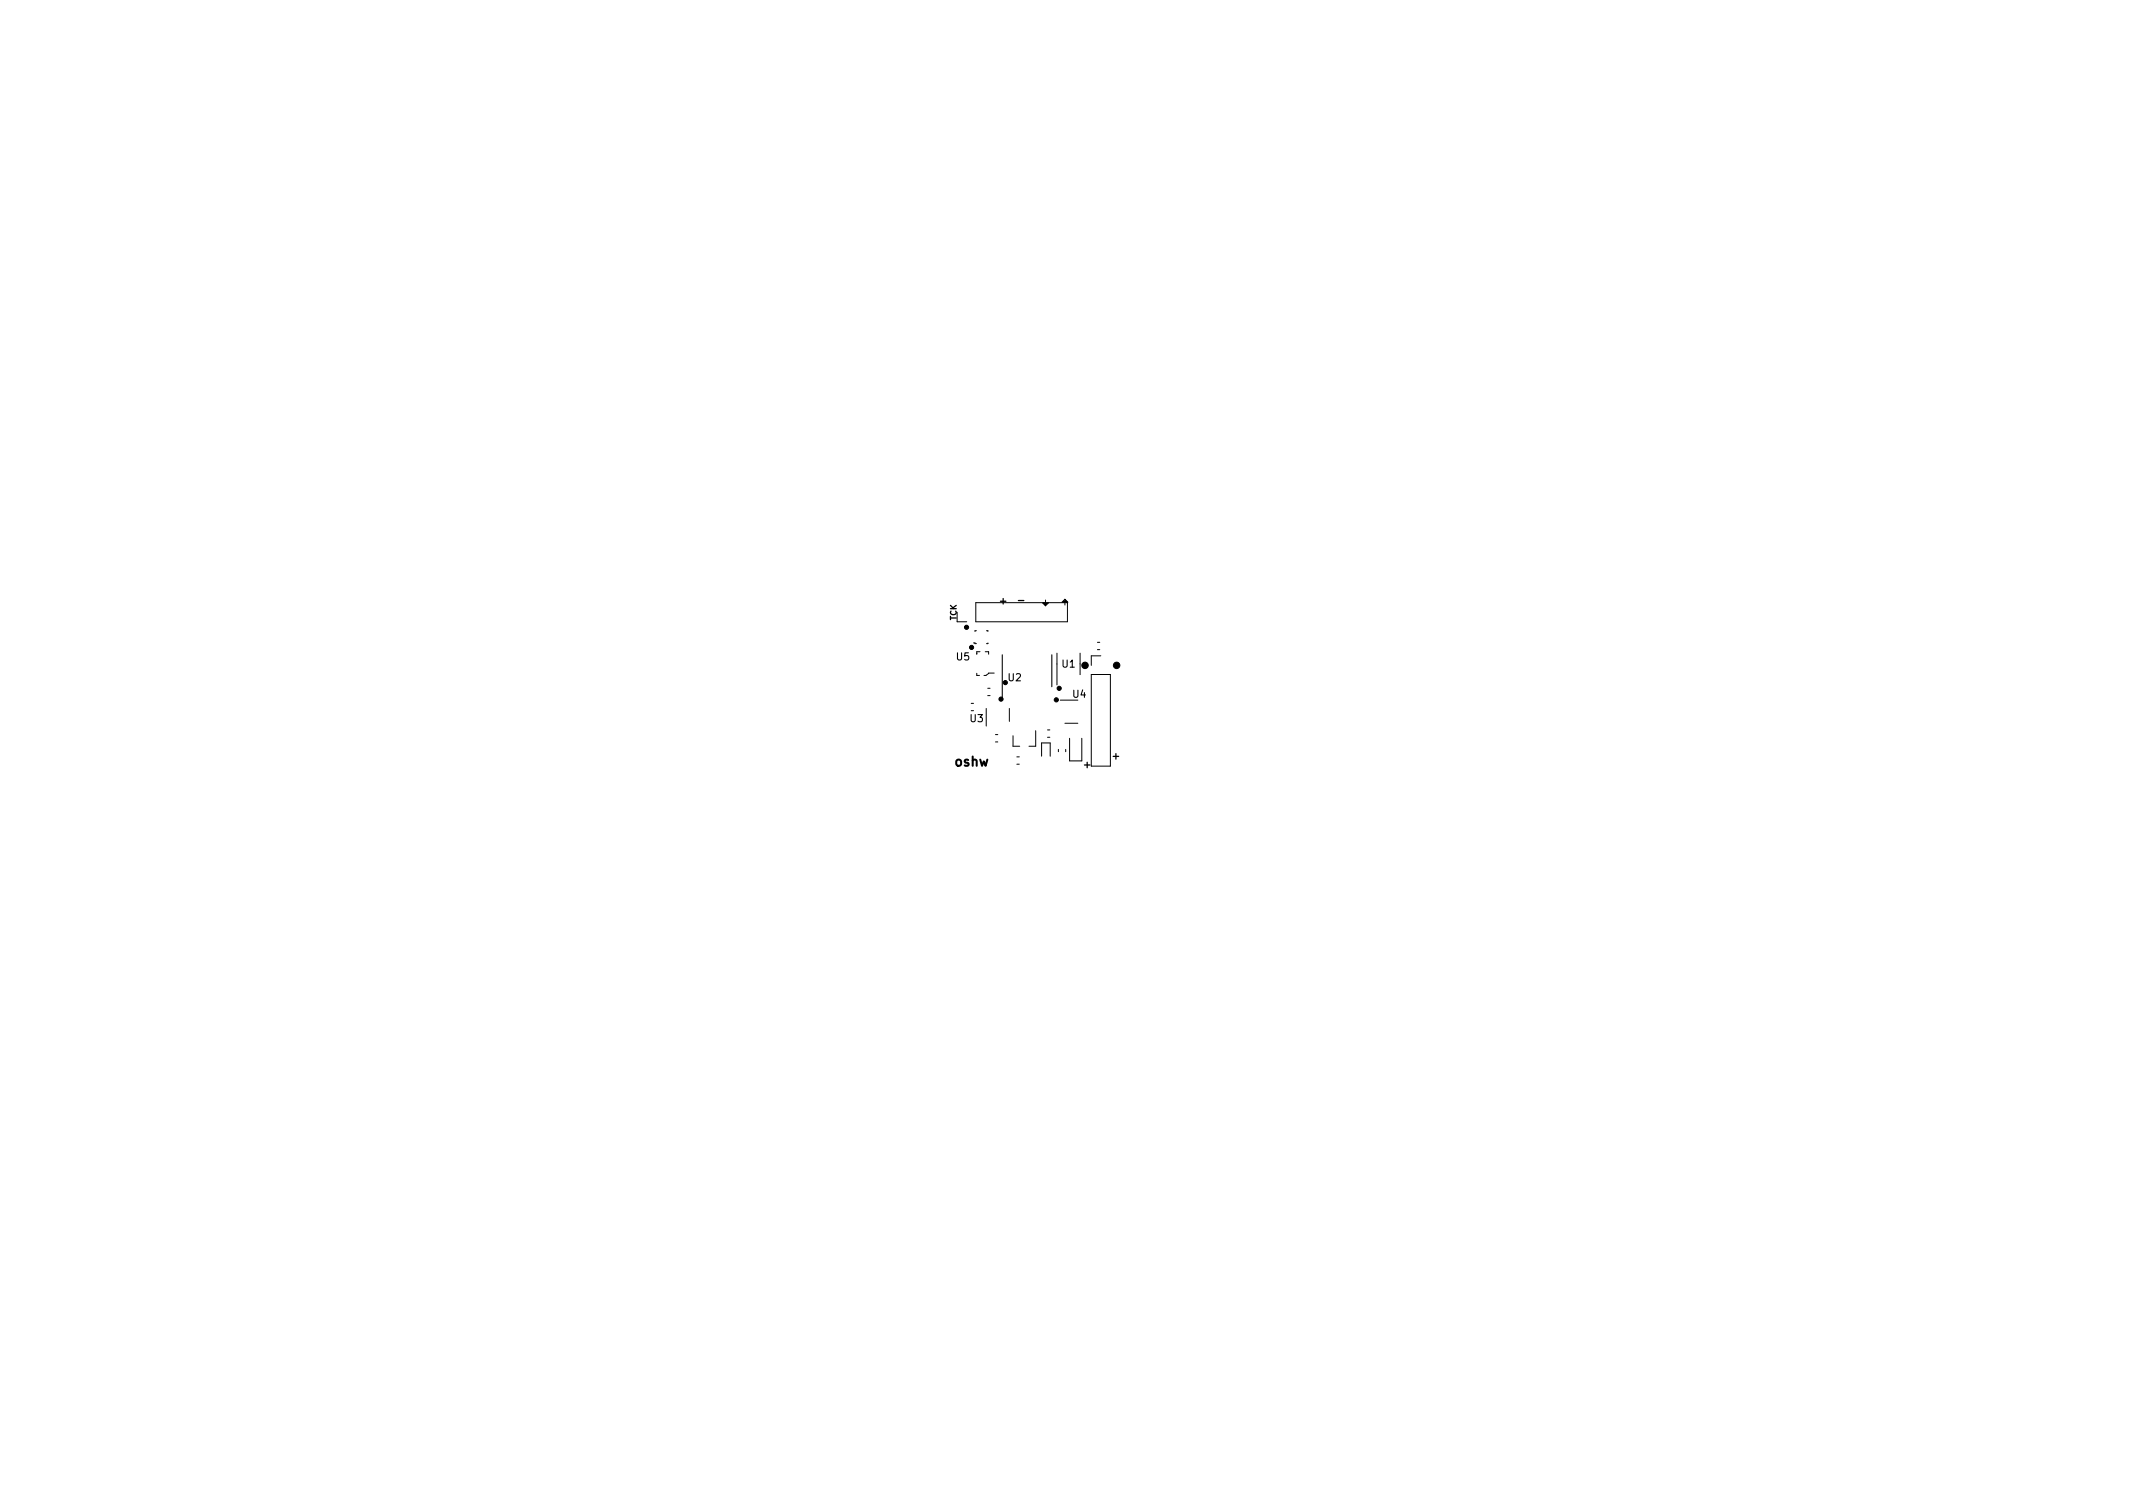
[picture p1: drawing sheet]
<svg xmlns="http://www.w3.org/2000/svg" width="297mm" height="210mm" viewBox="0 0 297 210" stroke-linecap="round" stroke-linejoin="round" font-family="sans-serif">
<defs><g id="words">
<text font-size="1.8" x="133" y="106.7">oshw</text>
<g font-size="1.4">
<text x="139.3" y="84.1">+</text>
<text x="142" y="84">-</text>
<text x="133.2" y="91.9">U5</text>
<text x="140.4" y="94.8">U2</text>
<text x="147.9" y="92.9">U1</text>
<text x="135.1" y="100.5">U3</text>
<text x="149.4" y="97.1">U4</text>
<text x="151" y="106.9">+</text>
<text x="155" y="105.7">+</text>
</g>
<text font-size="1.1" x="133.2" y="86.4" transform="rotate(-90 133.2 86.4)">TCK</text>
</g></defs>
<g fill="#000" stroke="#000" stroke-width=".14">
<circle cx="134.6" cy="87.3" r=".29"/>
<circle cx="135.3" cy="90.1" r=".29"/>
<circle cx="139.4" cy="97.3" r=".29"/>
<circle cx="140" cy="95" r=".29"/>
<circle cx="147.1" cy="97.4" r=".29"/>
<circle cx="147.5" cy="95.8" r=".29"/>
<circle cx="151.1" cy="92.6" r=".45"/>
<circle cx="155.5" cy="92.6" r=".45"/>
</g>
<g fill="none" stroke="#000" stroke-width=".14">
<path d="M133.3 86.6h1.3M135.2 99h.4M135.2 97.9h.4M135.6 89.5l.4 .1M135.9 83.9h12.7v2.7h-12.7zM136 87.8h-.2v.1M136 93.7v.3h.4M136.5 90.7h-.5v.4M137.2 90.7h.5v.4M137.3 98.6v2.5M137.4 87.8h.2v.1M137.5 95.8h.4"/>
<path d="M137.5 96.9h.4M137.6 89.5v.1h-.2M138.5 93.7h-.8l-.4 .3h-.3M140.6 98.6v1.8M145.3 83.9h.7l-.4 .4zM145.6 83.5v.4M145.7 84l-.1 .1-.1-.1 .1 .2 .2-.2-.6-.1 .4 .4M147.2 90.9v4.5M147.6 97.5h2.5M148.2 83.6l-.1 .1h.4M148.3 83.4l.4 .4h-.8zM148.3 83.4l.3 .4"/>
<path d="M148.3 83.4v.8M148.4 83.6v.1M150.4 90.9v3M152 93.9h2.6v12.8h-2.6zM152.8 90.5h.4M152.8 89.4h.4M153.3 91.3h-1.3v1.3M138.6 102.3h.4M138.6 103.3h.4M141.1 102.4v1.5h.9M141.6 106.4h.3M141.6 105.4h.3"/>
<path d="M144.2 101.7v2.2h-.9M145.1 105.3v-1.9h1.1v1.9M145.9 101.6h.3M145.9 102.7h.3M147.4 104.3v.4M148.3 100.7h1.8M148.4 104.3v.4M148.9 102.8v3.1h1.7v-3.1"/>
</g>
<path d="M139.6 91.2v5.9M146.5 91.2v4.4" fill="none" stroke="#000" stroke-width=".15"/>
<use href="#words"/>
</svg>
